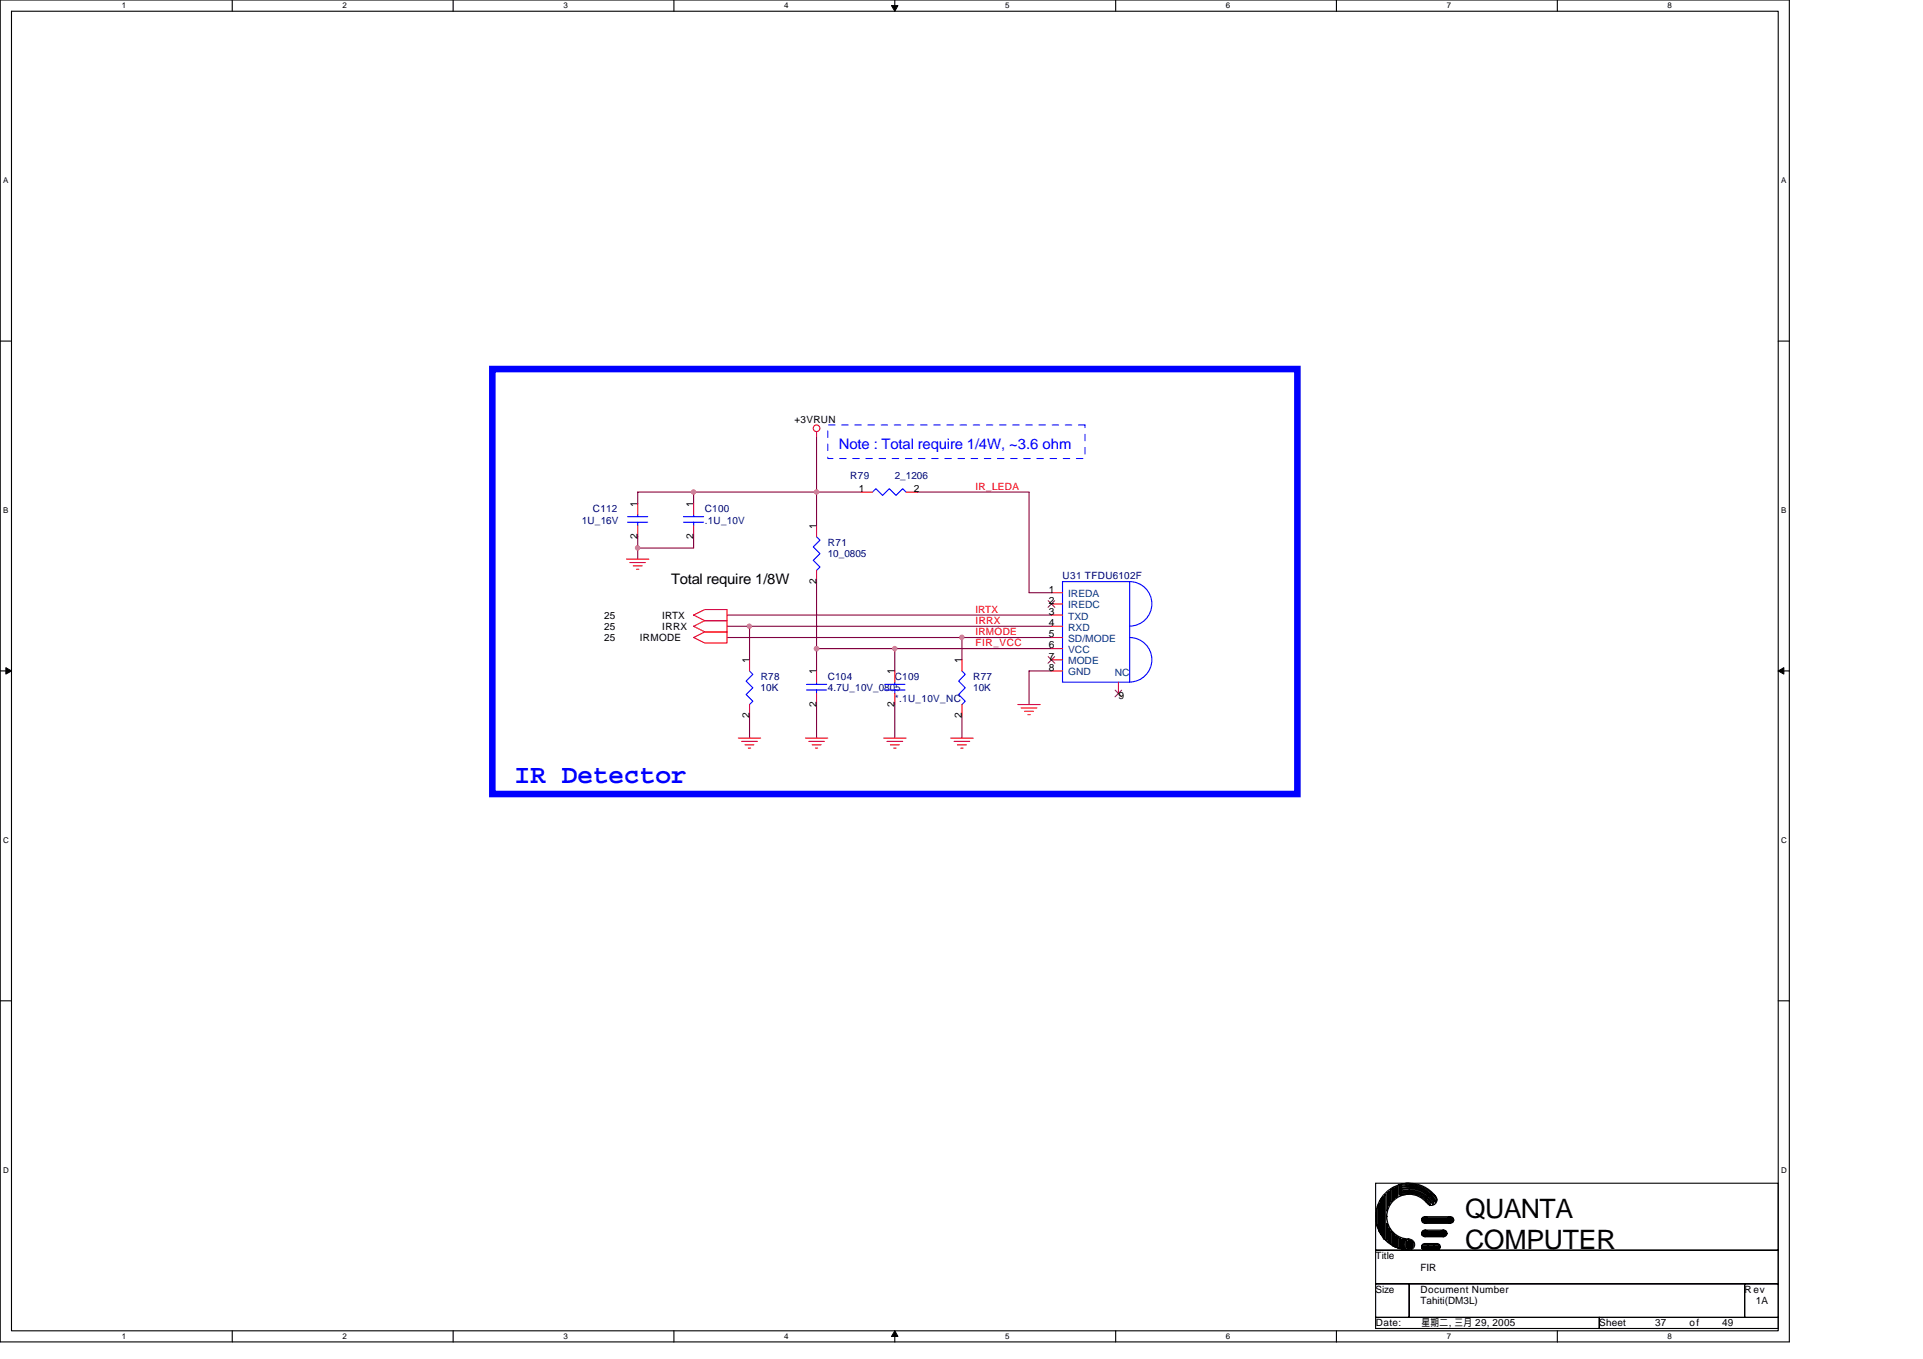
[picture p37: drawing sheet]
<svg xmlns="http://www.w3.org/2000/svg" width="297mm" height="210mm" viewBox="0 0 297 210" stroke-linecap="round" stroke-linejoin="round" font-family="sans-serif">
<defs><g id="words">
<text font-size="4.1" fill="#00f" x="79.5" y="120.9">IR Detector</text>
<g font-size="4.1">
<text x="226.3" y="188.2">QUANTA</text>
<text x="226.3" y="192.9">COMPUTER</text>
</g>
<text font-size="2.2" fill="#00f" x="129.6" y="69.4">Note : Total require 1/4W, ~3.6 ohm</text>
<text font-size="2.2" x="103.7" y="90.1">Total require 1/8W</text>
<g font-size="1.5">
<text x="122.7" y="65.3">+3VRUN</text>
<text x="132.7" y="76">1</text>
<text x="141.2" y="76">2</text>
<text x="98.5" y="83.3" transform="rotate(-90 98.5 83.3)">2</text>
<text x="98.5" y="78.3" transform="rotate(-90 98.5 78.3)">1</text>
<text x="107.1" y="83.3" transform="rotate(-90 107.1 83.3)">2</text>
<text x="107.1" y="78.3" transform="rotate(-90 107.1 78.3)">1</text>
<text x="126.1" y="81.7" transform="rotate(-90 126.1 81.7)">1</text>
<text x="93.3" y="95.5">25</text>
<text x="102.3" y="95.5">IRTX</text>
<text x="126.1" y="90.2" transform="rotate(-90 126.1 90.2)">2</text>
<text x="162" y="91.5">1</text>
<text x="162" y="93.3">2</text>
<text x="162" y="95">3</text>
<text x="93.3" y="99">25</text>
<text x="93.3" y="97.3">25</text>
<text x="98.8" y="99">IRMODE</text>
<text x="102.3" y="97.3">IRRX</text>
<text x="162" y="100.2">6</text>
<text x="162" y="98.4">5</text>
<text x="162" y="96.7">4</text>
<text x="162" y="101.9">7</text>
<text x="115.8" y="102.4" transform="rotate(-90 115.8 102.4)">1</text>
<text x="126.1" y="104.2" transform="rotate(-90 126.1 104.2)">1</text>
<text x="138.2" y="104.2" transform="rotate(-90 138.2 104.2)">1</text>
<text x="148.6" y="102.4" transform="rotate(-90 148.6 102.4)">1</text>
<text x="162" y="103.6">8</text>
<text x="172.8" y="108">9</text>
<text x="115.8" y="110.9" transform="rotate(-90 115.8 110.9)">2</text>
<text x="126.1" y="109.2" transform="rotate(-90 126.1 109.2)">2</text>
<text x="138.2" y="109.2" transform="rotate(-90 138.2 109.2)">2</text>
<text x="148.6" y="110.9" transform="rotate(-90 148.6 110.9)">2</text>
<text x="212.5" y="194.5">Title</text>
<text x="219.4" y="196.2">FIR</text>
<text x="212.5" y="199.7">Size</text>
<text x="219.4" y="199.7">Document Number</text>
<text x="219.4" y="201.4">Tahiti(DM3L)</text>
<text x="269.5" y="199.7">Rev</text>
<text x="271.2" y="201.4">1A</text>
<text x="212.5" y="204.9">Date:</text>
<text x="219.6" y="204.9">星期二, 三月 29, 2005</text>
<text x="247" y="204.9">Sheet</text>
<text x="255.7" y="204.9">37</text>
<text x="261" y="204.9">of</text>
<text x="266" y="204.9">49</text>
</g>
<g font-size="1.5" fill="#000080">
<text x="131.3" y="74">R79</text>
<text x="138.2" y="74">2_1206</text>
<text x="89.9" y="80.9">1U_16V</text>
<text x="91.6" y="79.1">C112</text>
<text x="108.9" y="79.1">C100</text>
<text x="108.9" y="80.9">.1U_10V</text>
<text x="127.9" y="86">10_0805</text>
<text x="127.9" y="84.3">R71</text>
<text x="164.1" y="89.5">U31 TFDU6102F</text>
<text x="117.5" y="106.8">10K</text>
<text x="117.5" y="105">R78</text>
<text x="127.9" y="105">C104</text>
<text x="127.9" y="106.8">4.7U_10V_0805</text>
<text x="138.2" y="105">C109</text>
<text x="150.3" y="105">R77</text>
<text x="150.3" y="106.8">10K</text>
<text x="138.2" y="108.5">*.1U_10V_NC</text>
</g>
<g font-size="1.5" fill="#f00">
<text x="150.7" y="75.7">IR_LEDA</text>
<text x="150.7" y="94.7">IRTX</text>
<text x="150.7" y="98.1">IRMODE</text>
<text x="150.7" y="96.4">IRRX</text>
<text x="150.7" y="99.8">FIR_VCC</text>
</g>
<g font-size="1.5" fill="#004080">
<text x="165" y="92.2">IREDA</text>
<text x="165" y="94">IREDC</text>
<text x="165" y="95.7">TXD</text>
<text x="165" y="100.9">VCC</text>
<text x="165" y="99.2">SD/MODE</text>
<text x="165" y="97.4">RXD</text>
<text x="165" y="104.3">GND</text>
<text x="165" y="102.6">MODE</text>
<text x="172.2" y="104.5">NC</text>
</g>
<g font-size="1.2">
<text x="18.8" y="1.3">1</text>
<text x="52.9" y="1.3">2</text>
<text x="87" y="1.3">3</text>
<text x="121.1" y="1.3">4</text>
<text x="155.3" y="1.3">5</text>
<text x="189.4" y="1.3">6</text>
<text x="223.5" y="1.3">7</text>
<text x="257.6" y="1.3">8</text>
<text x=".5" y="28.3">A</text>
<text x="275.1" y="28.3">A</text>
<text x=".5" y="79.2">B</text>
<text x="275.1" y="79.2">B</text>
<text x=".5" y="130.2">C</text>
<text x="275.1" y="130.2">C</text>
<text x=".5" y="181.1">D</text>
<text x="275.1" y="181.1">D</text>
<text x="18.8" y="206.8">1</text>
<text x="52.9" y="206.8">2</text>
<text x="87" y="206.8">3</text>
<text x="121.1" y="206.8">4</text>
<text x="155.3" y="206.8">5</text>
<text x="189.4" y="206.8">6</text>
<text x="223.5" y="206.8">7</text>
<text x="257.6" y="206.8">8</text>
</g>
</g></defs>
<path d="M0 0h276.4v207.3h-276.4zM1.8 1.7h272.9v203.8h-272.9z" fill="none" stroke="#000" stroke-width=".17"/>
<g fill="#fff">
<path d="M18.8 .2h.7v1.4h-.7z"/>
<path d="M18.8 205.7h.7v1.4h-.7z"/>
</g>
<path d="M35.9 0v1.7M35.9 205.5v1.8" fill="none" stroke="#000" stroke-width=".17"/>
<g fill="#fff">
<path d="M52.9 .2h.7v1.4h-.7z"/>
<path d="M52.9 205.7h.7v1.4h-.7z"/>
</g>
<path d="M70 0v1.7M70 205.5v1.8" fill="none" stroke="#000" stroke-width=".17"/>
<g fill="#fff">
<path d="M87 .2h.7v1.4h-.7z"/>
<path d="M87 205.7h.7v1.4h-.7z"/>
</g>
<path d="M104.1 0v1.7M104.1 205.5v1.8" fill="none" stroke="#000" stroke-width=".17"/>
<g fill="#fff">
<path d="M121.1 .2h.7v1.4h-.7z"/>
<path d="M121.1 205.7h.7v1.4h-.7z"/>
</g>
<path d="M138.2 0v1.7M138.2 205.5v1.8" fill="none" stroke="#000" stroke-width=".17"/>
<path d="M137.7 .9h1l-.5 .8zM138.2 205.5l.5 .9h-1z" fill="#000" stroke="#000" stroke-width=".15"/>
<g fill="#fff">
<path d="M155.3 .2h.6v1.4h-.6z"/>
<path d="M155.3 205.7h.6v1.4h-.6z"/>
</g>
<path d="M172.3 0v1.7M172.3 205.5v1.8" fill="none" stroke="#000" stroke-width=".17"/>
<g fill="#fff">
<path d="M189.4 .2h.6v1.4h-.6z"/>
<path d="M189.4 205.7h.6v1.4h-.6z"/>
</g>
<path d="M206.4 0v1.7M206.4 205.5v1.8" fill="none" stroke="#000" stroke-width=".17"/>
<g fill="#fff">
<path d="M223.5 .2h.6v1.4h-.6z"/>
<path d="M223.5 205.7h.6v1.4h-.6z"/>
</g>
<path d="M240.6 0v1.7M240.6 205.5v1.8" fill="none" stroke="#000" stroke-width=".17"/>
<g fill="#fff">
<path d="M257.6 .2h.7v1.4h-.7z"/>
<path d="M257.6 205.7h.7v1.4h-.7z"/>
<path d="M.5 27.2h.8v1.4h-.8z"/>
<path d="M275.1 27.2h.8v1.4h-.8z"/>
<path d="M.5 78.1h.8v1.4h-.8z"/>
<path d="M275.1 78.1h.8v1.4h-.8z"/>
</g>
<path d="M0 52.7h1.8M274.7 52.7h1.7" fill="none" stroke="#000" stroke-width=".17"/>
<g fill="#fff">
<path d="M.5 129.1h.8v1.4h-.8z"/>
<path d="M275.1 129.1h.9v1.4h-.9z"/>
</g>
<path d="M0 103.6h1.8M274.7 103.6h1.7" fill="none" stroke="#000" stroke-width=".17"/>
<path d="M.9 103.1l.9 .5-.9 .5zM274.7 103.6l.8-.5v1z" fill="#000" stroke="#000" stroke-width=".15"/>
<g fill="#fff">
<path d="M.5 180h.8v1.4h-.8z"/>
<path d="M275.1 180h.9v1.4h-.9z"/>
</g>
<g fill="none" stroke="#000" stroke-width=".17">
<path d="M0 154.6h1.8M274.7 154.6h1.7M212.5 182.8h62.2v10.3h-62.2zM212.5 193.1h62.2v5.2h-62.2zM212.5 198.3h5.2v5.2h-5.2zM212.7 186.7v2.4l.1 .6v-3.5l.2-.3v4.3l.2 .2v-4.9l.2-.3v5.5l.1 .2v-5.9l.2-.2v6.6M213.9 191.4v-6.8l.2-.1v7.1h.1v-2.6l.2 .3v2.4l.2 .2v-2.2l.1 .3v2.1l.2 .1v-2l.2 .2v2h.2v-1.9l.1 .2v1.9h.2v-1.7l.2 .1v1.6l.1 .2v-1.8l.2 .2v1.6h.2v-1.4M214.2 184.1v3l.2-.6v-2.4l.2-.1v2.2l.1-.2v-2.2l.2-.2v2.1l.2-.2v-2.1h.2v1.9l.1-.1v-1.8l.2-.1v1.7l.2-.2v-1.5l.1-.2v1.7M216.3 184.2a4 4 0 0 1 4.8 1.7M216.3 184a4.2 4.2 0 0 1 5.1 2.1M216.3 183.8a4.3 4.3 0 0 1 5.2 2.3M216.3 183.6a4.5 4.5 0 0 1 5.2 2.1"/>
<path d="M216.3 183.5a4.7 4.7 0 0 1 5.4 2.2M216.3 183.1a4.9 4.9 0 0 1 5.7 2.2M216.3 191.2v.2h.2v1.4h.1v-1.4h.2v1.5h-.3l.5-1.5M216.3 182.9v1.7l-.2-.1v-1.4zM216.3 184.6a3.6 3.6 0 0 1 4.5 1.6M216.3 184.4a3.8 3.8 0 0 1 4.7 1.8M216.4 183.2a4.8 4.8 0 0 1 5.4 2.3M216.5 183.1v1.4M217 191.4h.1M217 191.4v1.5l.2-.1v-1.4l.1 .3v1.2h.2v-1.3h.2v1.3h.1v-1.3h.2v1.3l.2-.1v-1.1l.2 .2v.7M217.7 182.8l-1.6 .2M217.7 184.5l-1.3 .1"/>
<path d="M217.7 198.3h51.8v5.2h-51.8zM219.7 188.1h4.7v.2h-4.8v.1h5l-.2 .2h-4.7l.2 .2h4.5M219.7 190.2h3.7v.2h-3.7l-.1 .1h3.9l-.1 .2h-3.8l.3 .2h3.3M219.7 192.2h2.6v.2h-2.7v.2h2.9l-.2 .2h-2.7l.3 .1h2.4M220.1 192.1h1.9M220.1 193.1h1.9M220.1 191h2.9M220.1 190h2.9M220.1 189h4M220.1 187.9h4M220.3 185.7a3.4 3.4 0 0 0-3.8-1 3.4 3.4 0 0 0-2.3 3.2 3.4 3.4 0 0 0 3.5 3.5M221.7 184.7a5.2 5.2 0 0 0-5.7-1.7 5.2 5.2 0 0 0-3.5 4.9v-.1a5.2 5.2 0 0 0 5.2 5.3"/>
<path d="M269.5 198.3h5.2v5.2h-5.2zM212.5 203.5h34.5v1.7h-34.5zM247 203.5h27.7v1.7h-27.7z"/>
<circle cx="217.7" cy="192.2" r=".85"/>
<circle cx="220.1" cy="190.5" r=".51"/>
<circle cx="220.1" cy="188.4" r=".51"/>
<circle cx="220.1" cy="192.6" r=".51"/>
<circle cx="221.1" cy="185.3" r=".86"/>
<circle cx="222" cy="192.6" r=".51"/>
<circle cx="223" cy="190.5" r=".51"/>
<circle cx="224" cy="188.4" r=".51"/>
</g>
<g fill="none" stroke="#800040" stroke-width=".17">
<path d="M107.1 76h19v5.2M107.1 76h-8.6v1.7M107.1 76v1.7M126.1 67.4v8.6h7M141.7 76h17.3v15.5h3.4M98.5 82.9v3.5M107.1 82.9v1.7h-8.6M112.3 96.7h50.1M112.3 98.5h50.1M112.3 95h50.1M115.8 96.7v5.2M126.1 89.8v10.4h12.1"/>
<path d="M148.6 98.5v3.4M115.8 110.6v3.4M126.1 100.2v3.4M126.1 108.8v5.2M138.2 100.2v3.4M138.2 108.8v5.2M138.2 100.2h24.2M148.6 110.6v3.4M162.4 103.6h-3.4v5.2"/>
</g>
<g fill="none" stroke="#f00" stroke-width=".17">
<path d="M98.5 77.7v1.8M107.1 77.7v1.8M126.1 66.7v.7M133.1 76h1.7M140 76h1.7M96.8 86.4h3.4M97.3 86.9h2.4M97.8 87.4h1.4M98.3 87.9h.4M98.5 81.2v1.7M107.1 96.7l1.8-.8h3.4v1.7h-3.4zM107.1 95l1.8-.9h3.4v1.8h-3.4z"/>
<path d="M107.1 98.5l1.8-.9h3.4v1.7h-3.4zM107.1 81.2v1.7M126.1 81.2v1.7M126.1 88.1v1.7M162.4 98.5h1.7M162.4 91.5h1.7M162.4 96.7h1.7M162.4 93.3h1.7M162.4 95h1.7M114 114h3.5M114.6 114.5h2.4M115.1 115h1.4"/>
<path d="M115.6 115.5h.3M115.8 101.9v1.7M115.8 108.8v1.8M124.4 114h3.5M124.9 114.5h2.4M125.5 115h1.3M126 115.5h.3M126.1 103.6v1.8M126.1 107.1v1.7M136.5 114h3.5M137 114.5h2.4M137.5 115h1.4"/>
<path d="M138 115.5h.4M138.2 103.6v1.8M138.2 107.1v1.7M146.9 114h3.4M147.4 114.5h2.4M147.9 115h1.4M148.4 115.5h.4M148.6 101.9v1.7M148.6 108.8v1.8M157.2 108.8h3.5M157.7 109.3h2.5M158.3 109.9h1.3"/>
<path d="M158.8 110.4h.3M162.4 100.2h1.7M162.4 103.6h1.7M162.4 101.9h1.7M172.8 105.4v1.7"/>
<circle cx="126.1" cy="66.1" r=".51"/>
</g>
<path d="M127.9 65.6h39.7v5.2h-39.7z" fill="none" stroke="#00f" stroke-width=".15" stroke-dasharray="1 1 1 1 1 1 1 1"/>
<path d="M76 57h124.4v65.6h-124.4z" fill="none" stroke="#00f" stroke-width="1"/>
<g fill="none" stroke="#00f" stroke-width=".17">
<path d="M96.9 79.8h3.2M98.5 79.5v.3M105.6 79.8h3.1M107.1 79.5v.3M134.8 76l.5-.5 1 1 1.1-1 1 1 1-1 .6 .5M96.9 80.7h3.2M98.5 80.7v.5M105.6 80.7h3.1M107.1 80.7v.5M126.1 82.9l.6 .5-1.1 1.1 1.1 1-1.1 1.1 1.1 1-.6 .5M164.1 89.8h10.4v15.6h-10.4zM174.5 89.8a3.4 3.4 0 0 1 3.4 3.5 3.4 3.4 0 0 1-3.4 3.4"/>
<path d="M174.5 98.5a3.4 3.4 0 0 1 3.4 3.4 3.4 3.4 0 0 1-3.4 3.4M115.8 103.6l.5 .6-1.1 1 1.1 1-1.1 1.1 1.1 1-.5 .5M124.6 106.6h3.1M124.6 105.7h3.1M126.1 105.4v.3M126.1 106.6v.5M136.7 106.6h3.1M136.7 105.7h3.1M138.2 105.4v.3M138.2 106.6v.5M148.6 103.6l.5 .6-1 1 1 1-1 1.1 1 1-.5 .5"/>
</g>
<path d="M161.9 92.8l1 1M162.9 92.8l-1 1M161.9 101.4l1 1M162.9 101.4l-1 1M172.3 106.6l1 1M173.3 106.6l-1.1 1" fill="none" stroke="#804000" stroke-width=".15"/>
<g fill="#f0f" stroke="#f0f" stroke-width=".17">
<circle cx="126.1" cy="76" r=".34"/>
<circle cx="98.5" cy="84.6" r=".34"/>
<circle cx="107.1" cy="76" r=".34"/>
<circle cx="138.2" cy="100.2" r=".34"/>
<circle cx="148.6" cy="98.4" r=".34"/>
<circle cx="126.1" cy="100.2" r=".34"/>
<circle cx="115.8" cy="96.7" r=".33"/>
</g>
<use href="#words"/>
</svg>
